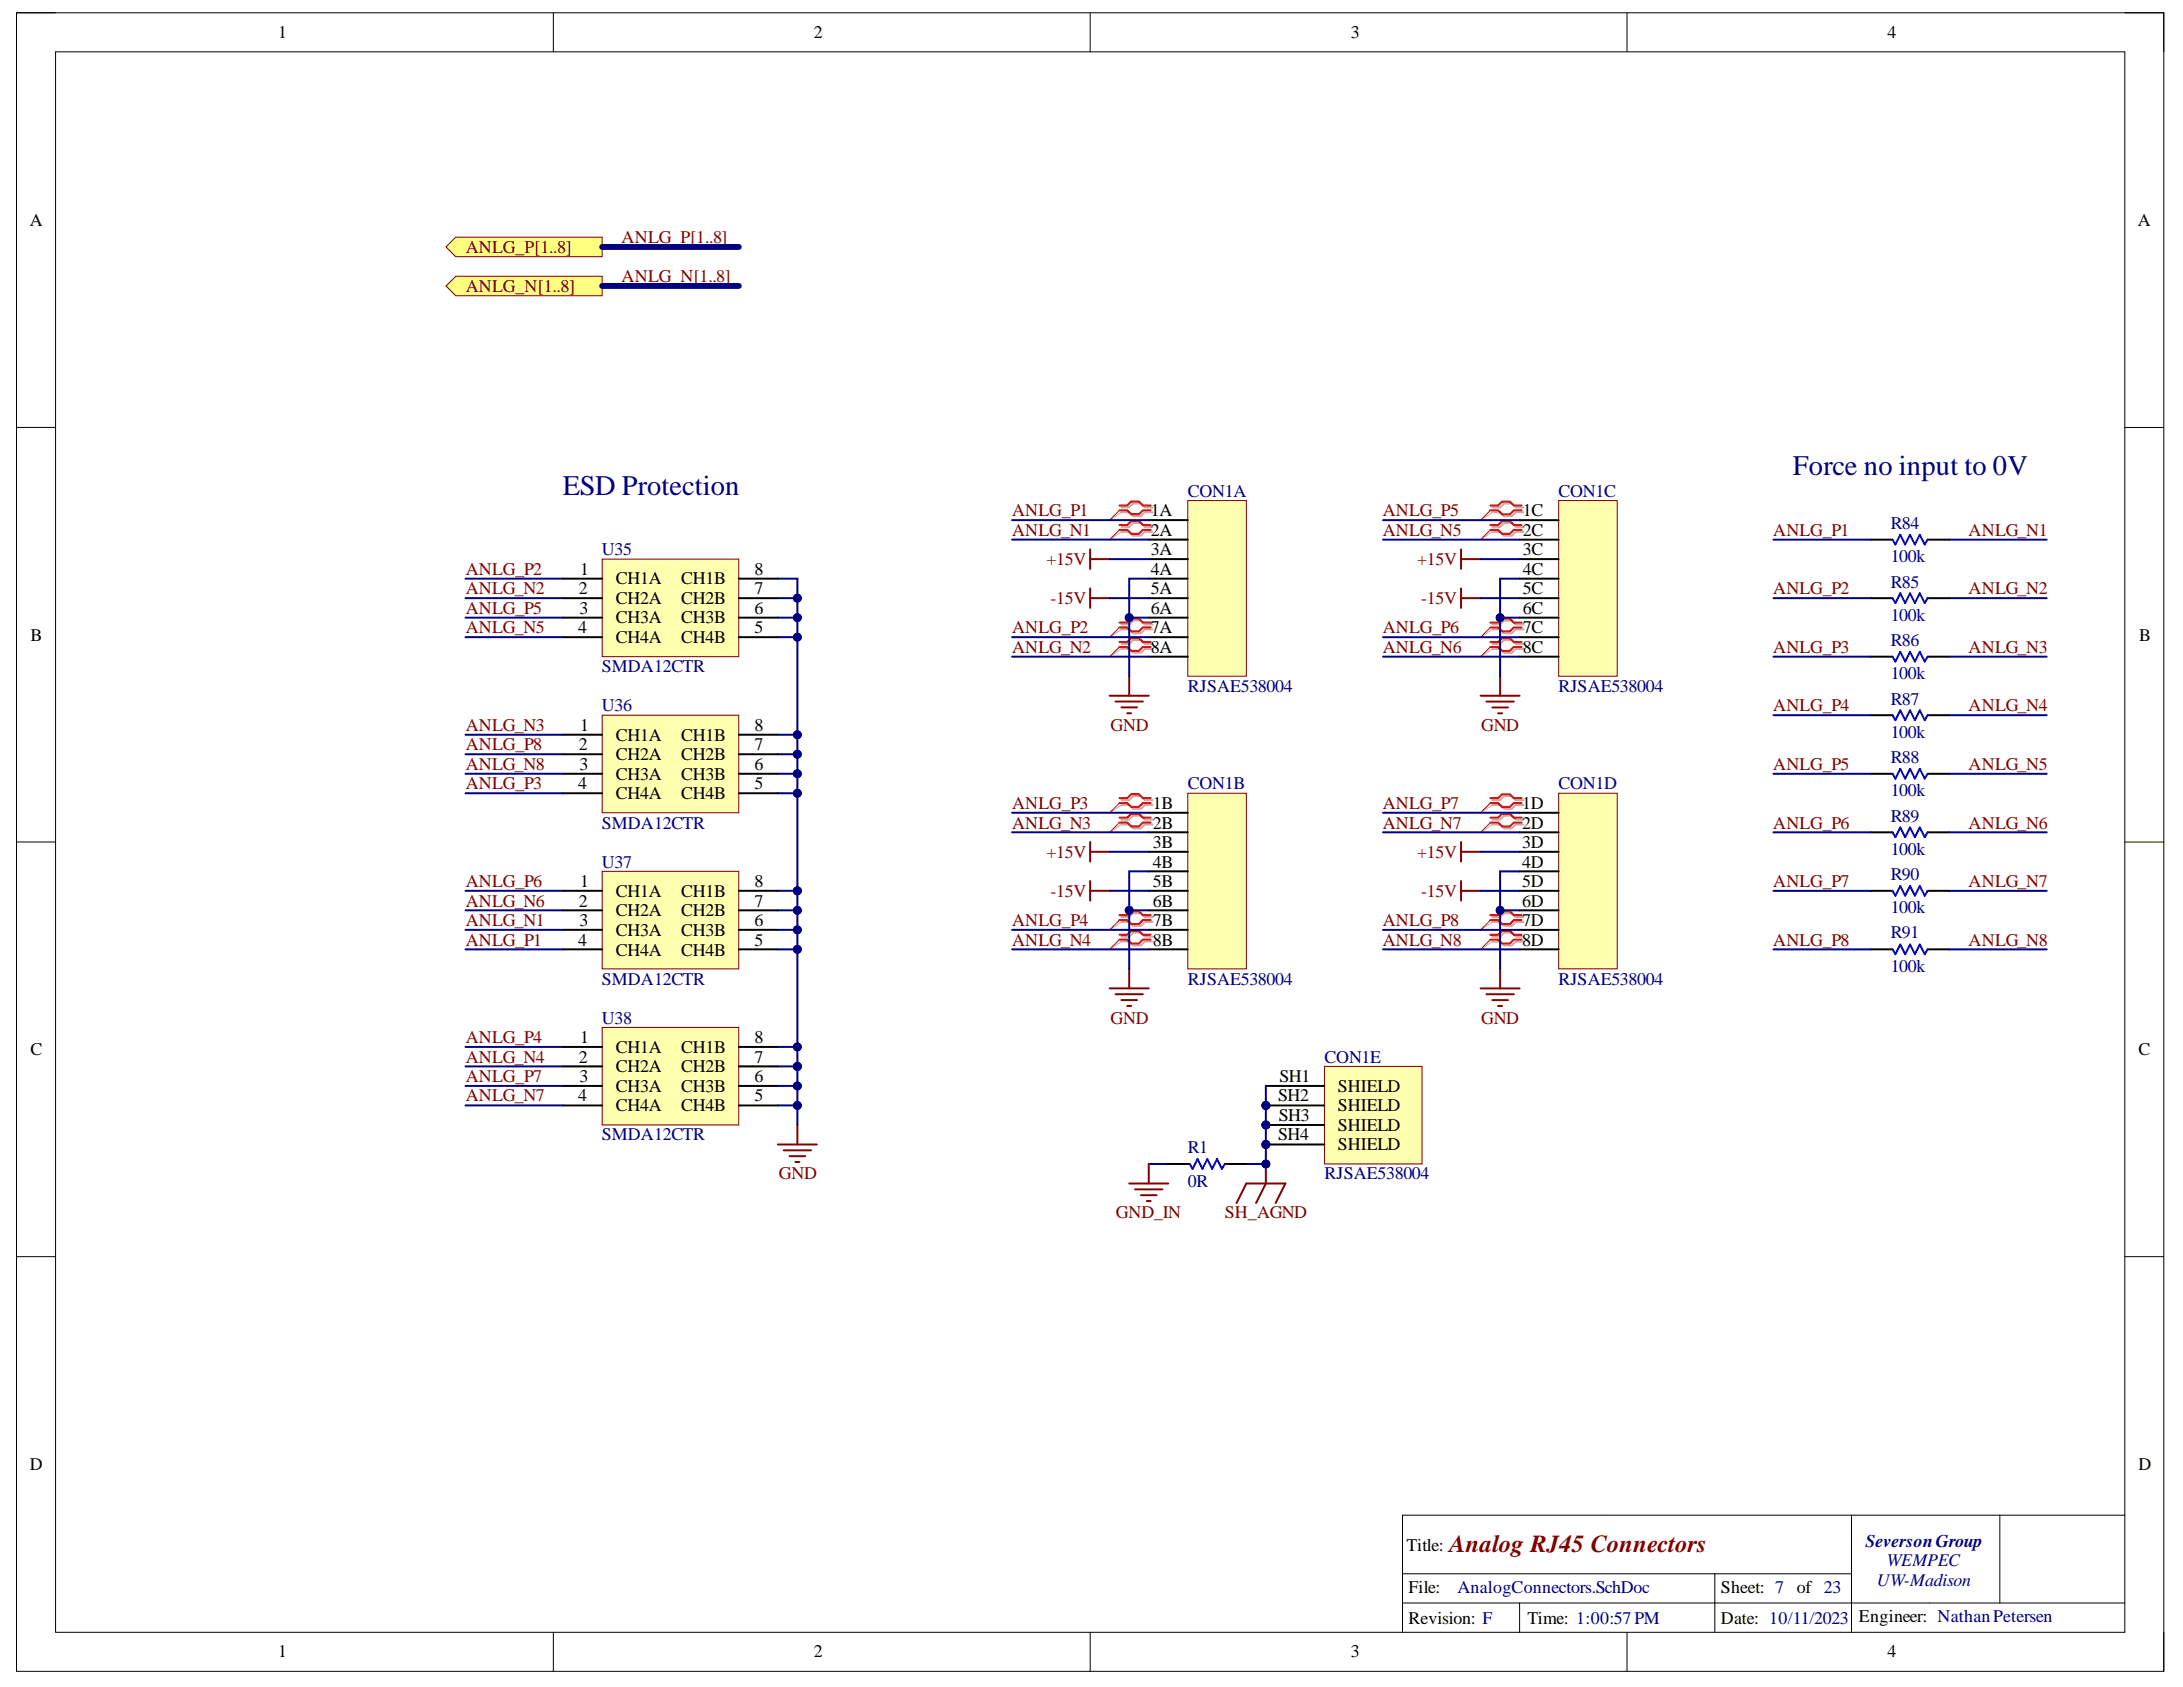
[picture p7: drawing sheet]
<svg xmlns="http://www.w3.org/2000/svg" width="279mm" height="216mm" viewBox="0 0 279 216" stroke-linecap="round" stroke-linejoin="round" font-family="sans-serif">
<defs><g id="words">
<g font-size="3.6" fill="#000080">
<text x="72" y="63.3">ESD Protection</text>
<text x="229.5" y="60.8">Force no input to 0V</text>
</g>
<text font-size="3.1" fill="#800000" x="185.5" y="198.7">Analog RJ45 Connectors</text>
<g font-size="2.3">
<text x="35.6" y="4.9">1</text>
<text x="104.2" y="4.9">2</text>
<text x="172.9" y="4.9">3</text>
<text x="241.6" y="4.9">4</text>
<text x="3.8" y="28.9">A</text>
<text x="273.6" y="28.9">A</text>
<text x="147.3" y="66.1">1A</text>
<text x="147.3" y="68.5">2A</text>
<text x="147.3" y="71.1">3A</text>
<text x="194.9" y="66.1">1C</text>
<text x="194.9" y="68.5">2C</text>
<text x="194.9" y="71.1">3C</text>
<text x="74.1" y="76.1">2</text>
<text x="74.2" y="73.5">1</text>
<text x="78.8" y="74.8">CH1A</text>
<text x="78.8" y="77.3">CH2A</text>
<text x="87.2" y="74.8">CH1B</text>
<text x="87.2" y="77.3">CH2B</text>
<text x="96.6" y="73.5">8</text>
<text x="96.6" y="76.1">7</text>
<text x="147.3" y="73.5">4A</text>
<text x="147.3" y="76.1">5A</text>
<text x="194.9" y="73.5">4C</text>
<text x="194.9" y="76.1">5C</text>
<text x="3.9" y="82">B</text>
<text x="74" y="81.1">4</text>
<text x="74.2" y="78.5">3</text>
<text x="78.8" y="79.8">CH3A</text>
<text x="78.8" y="82.3">CH4A</text>
<text x="87.2" y="79.8">CH3B</text>
<text x="87.2" y="82.3">CH4B</text>
<text x="96.6" y="78.5">6</text>
<text x="96.6" y="81.1">5</text>
<text x="147.3" y="78.5">6A</text>
<text x="147.3" y="81.1">7A</text>
<text x="147.3" y="83.6">8A</text>
<text x="194.9" y="78.5">6C</text>
<text x="194.9" y="81.1">7C</text>
<text x="194.9" y="83.6">8C</text>
<text x="273.8" y="82">B</text>
<text x="74.2" y="93.6">1</text>
<text x="78.8" y="94.8">CH1A</text>
<text x="87.2" y="94.8">CH1B</text>
<text x="96.6" y="93.6">8</text>
<text x="74" y="101">4</text>
<text x="74.1" y="96">2</text>
<text x="74.2" y="98.5">3</text>
<text x="78.8" y="99.8">CH3A</text>
<text x="78.8" y="97.3">CH2A</text>
<text x="87.2" y="99.8">CH3B</text>
<text x="87.2" y="97.3">CH2B</text>
<text x="96.6" y="98.5">6</text>
<text x="96.6" y="101">5</text>
<text x="96.6" y="96">7</text>
<text x="78.8" y="102.3">CH4A</text>
<text x="87.2" y="102.3">CH4B</text>
<text x="147.5" y="103.5">1B</text>
<text x="147.5" y="106.1">2B</text>
<text x="194.8" y="103.5">1D</text>
<text x="194.8" y="106.1">2D</text>
<text x="74.2" y="113.5">1</text>
<text x="96.6" y="113.5">8</text>
<text x="147.5" y="108.5">3B</text>
<text x="147.5" y="111.1">4B</text>
<text x="147.5" y="113.5">5B</text>
<text x="194.8" y="108.5">3D</text>
<text x="194.8" y="111.1">4D</text>
<text x="194.8" y="113.5">5D</text>
<text x="74.1" y="116">2</text>
<text x="74.2" y="118.5">3</text>
<text x="78.8" y="114.8">CH1A</text>
<text x="78.8" y="119.8">CH3A</text>
<text x="78.8" y="117.2">CH2A</text>
<text x="87.2" y="119.8">CH3B</text>
<text x="87.2" y="114.8">CH1B</text>
<text x="87.2" y="117.2">CH2B</text>
<text x="96.6" y="118.5">6</text>
<text x="96.6" y="116">7</text>
<text x="147.5" y="116">6B</text>
<text x="147.5" y="118.5">7B</text>
<text x="194.8" y="116">6D</text>
<text x="194.8" y="118.5">7D</text>
<text x="74" y="121">4</text>
<text x="78.8" y="122.3">CH4A</text>
<text x="87.2" y="122.3">CH4B</text>
<text x="96.6" y="121">5</text>
<text x="147.5" y="121">8B</text>
<text x="194.8" y="121">8D</text>
<text x="3.9" y="135.1">C</text>
<text x="74.1" y="136">2</text>
<text x="74.2" y="133.5">1</text>
<text x="78.8" y="134.7">CH1A</text>
<text x="78.8" y="137.2">CH2A</text>
<text x="87.2" y="134.7">CH1B</text>
<text x="87.2" y="137.2">CH2B</text>
<text x="96.6" y="133.5">8</text>
<text x="96.6" y="136">7</text>
<text x="273.7" y="135.1">C</text>
<text x="74" y="141">4</text>
<text x="74.2" y="138.5">3</text>
<text x="78.8" y="139.7">CH3A</text>
<text x="78.8" y="142.2">CH4A</text>
<text x="87.2" y="139.7">CH3B</text>
<text x="87.2" y="142.2">CH4B</text>
<text x="96.6" y="138.5">6</text>
<text x="96.6" y="141">5</text>
<text x="163.6" y="141">SH2</text>
<text x="163.7" y="143.5">SH3</text>
<text x="163.8" y="138.5">SH1</text>
<text x="171.2" y="139.7">SHIELD</text>
<text x="171.2" y="142.2">SHIELD</text>
<text x="163.6" y="146">SH4</text>
<text x="171.2" y="144.8">SHIELD</text>
<text x="171.2" y="147.2">SHIELD</text>
<text x="3.8" y="188.1">D</text>
<text x="273.7" y="188.1">D</text>
<text x="180" y="198.4">Title:</text>
<text x="180.3" y="203.9">File:</text>
<text x="220.3" y="203.9">Sheet: 7</text>
<text x="230" y="203.9">of 23</text>
<text x="180.3" y="207.9">Revision: F</text>
<text x="195.5" y="207.9">Time: 1:00:57PM</text>
<text x="220.3" y="207.9">Date: 10/11/2023</text>
<text x="237.9" y="207.6">Engineer: NathanPetersen</text>
<text x="35.6" y="212.1">1</text>
<text x="104.2" y="212.1">2</text>
<text x="172.9" y="212.1">3</text>
<text x="241.6" y="212.1">4</text>
</g>
<g font-size="2.3" fill="#800000">
<text x="59.6" y="32.4">ANLG_P[1..8]</text>
<text x="79.6" y="31.1">ANLG_P[1..8]</text>
<text x="59.6" y="37.4">ANLG_N[1..8]</text>
<text x="79.6" y="36.1">ANLG_N[1..8]</text>
<text x="129.5" y="66.1">ANLG_P1</text>
<text x="129.5" y="68.5">ANLG_N1</text>
<text x="177" y="66.1">ANLG_P5</text>
<text x="177" y="68.5">ANLG_N5</text>
<text x="226.9" y="68.5">ANLG_P1</text>
<text x="252" y="68.5">ANLG_N1</text>
<text x="59.6" y="76.1">ANLG_N2</text>
<text x="59.6" y="73.5">ANLG_P2</text>
<text x="133.9" y="72.3">+15V</text>
<text x="134.4" y="77.3">-15V</text>
<text x="181.4" y="72.3">+15V</text>
<text x="181.9" y="77.3">-15V</text>
<text x="226.9" y="76.1">ANLG_P2</text>
<text x="252" y="76.1">ANLG_N2</text>
<text x="59.6" y="78.5">ANLG_P5</text>
<text x="59.6" y="81.1">ANLG_N5</text>
<text x="129.5" y="81.1">ANLG_P2</text>
<text x="129.5" y="83.6">ANLG_N2</text>
<text x="177" y="81.1">ANLG_P6</text>
<text x="177" y="83.6">ANLG_N6</text>
<text x="226.9" y="83.6">ANLG_P3</text>
<text x="252" y="83.6">ANLG_N3</text>
<text x="59.6" y="93.6">ANLG_N3</text>
<text x="142.1" y="93.6">GND</text>
<text x="189.6" y="93.6">GND</text>
<text x="226.9" y="91">ANLG_P4</text>
<text x="252" y="91">ANLG_N4</text>
<text x="59.6" y="101">ANLG_P3</text>
<text x="59.6" y="96">ANLG_P8</text>
<text x="59.6" y="98.5">ANLG_N8</text>
<text x="226.9" y="98.5">ANLG_P5</text>
<text x="252" y="98.5">ANLG_N5</text>
<text x="129.5" y="103.5">ANLG_P3</text>
<text x="129.5" y="106.1">ANLG_N3</text>
<text x="177" y="103.5">ANLG_P7</text>
<text x="177" y="106.1">ANLG_N7</text>
<text x="226.9" y="106.1">ANLG_P6</text>
<text x="252" y="106.1">ANLG_N6</text>
<text x="59.6" y="113.5">ANLG_P6</text>
<text x="133.9" y="109.8">+15V</text>
<text x="181.4" y="109.8">+15V</text>
<text x="226.9" y="113.5">ANLG_P7</text>
<text x="252" y="113.5">ANLG_N7</text>
<text x="59.6" y="118.5">ANLG_N1</text>
<text x="59.6" y="116">ANLG_N6</text>
<text x="129.5" y="118.5">ANLG_P4</text>
<text x="134.4" y="114.8">-15V</text>
<text x="177" y="118.5">ANLG_P8</text>
<text x="181.9" y="114.8">-15V</text>
<text x="59.6" y="121">ANLG_P1</text>
<text x="129.5" y="121">ANLG_N4</text>
<text x="177" y="121">ANLG_N8</text>
<text x="226.9" y="121">ANLG_P8</text>
<text x="252" y="121">ANLG_N8</text>
<text x="142.1" y="131">GND</text>
<text x="189.6" y="131">GND</text>
<text x="59.6" y="133.5">ANLG_P4</text>
<text x="59.6" y="136">ANLG_N4</text>
<text x="59.6" y="138.5">ANLG_P7</text>
<text x="59.6" y="141">ANLG_N7</text>
<text x="99.7" y="150.9">GND</text>
<text x="142.8" y="155.9">GND_IN</text>
<text x="156.8" y="155.9">SH_AGND</text>
</g>
<g font-size="2.3" fill="#000080">
<text x="152" y="63.6">CON1A</text>
<text x="199.5" y="63.6">CON1C</text>
<text x="77" y="71.1">U35</text>
<text x="242" y="71.9">100k</text>
<text x="242" y="67.7">R84</text>
<text x="242" y="75.2">R85</text>
<text x="242" y="79.4">100k</text>
<text x="242" y="82.7">R86</text>
<text x="77" y="86">SMDA12CTR</text>
<text x="152" y="88.6">RJSAE538004</text>
<text x="199.5" y="88.6">RJSAE538004</text>
<text x="242" y="86.9">100k</text>
<text x="77" y="91">U36</text>
<text x="242" y="94.4">100k</text>
<text x="242" y="90.2">R87</text>
<text x="152" y="101">CON1B</text>
<text x="199.5" y="101">CON1D</text>
<text x="242" y="101.9">100k</text>
<text x="242" y="97.7">R88</text>
<text x="77" y="106.1">SMDA12CTR</text>
<text x="242" y="105.1">R89</text>
<text x="77" y="111.1">U37</text>
<text x="242" y="109.4">100k</text>
<text x="242" y="112.7">R90</text>
<text x="242" y="116.9">100k</text>
<text x="242" y="124.4">100k</text>
<text x="242" y="120.1">R91</text>
<text x="77" y="126">SMDA12CTR</text>
<text x="77" y="131">U38</text>
<text x="152" y="126">RJSAE538004</text>
<text x="199.5" y="126">RJSAE538004</text>
<text x="169.5" y="136">CON1E</text>
<text x="77" y="146">SMDA12CTR</text>
<text x="152" y="147.6">R1</text>
<text x="152" y="151.9">0R</text>
<text x="169.5" y="150.9">RJSAE538004</text>
<text x="238.8" y="197.9">SeversonGroup</text>
<text x="186.5" y="203.9">AnalogConnectors.SchDoc</text>
<text x="240.2" y="202.9">UW-Madison</text>
<text x="241.5" y="200.4">WEMPEC</text>
</g>
</g></defs>
<path d="M2.1 1.6h274.8v212.3h-274.8z" fill="none" stroke="#000" stroke-width=".13"/>
<path d="M7.1 6.6h264.9v202.3h-264.9z" fill-rule="evenodd" fill="#fff"/>
<g fill="none" stroke="#000" stroke-width=".13">
<path d="M2.1 1.6h5M7.1 6.6h264.9v202.3h-264.9zM70.8 1.6v5M139.5 1.6v5M208.2 1.6v5M272 1.6h4.9v5M2.1 54.7h5M272 54.7h4.9M2.1 107.8h5M272 107.8h4.9M2.1 160.8h5M272 160.8h4.9"/>
<path d="M237 193.9v15M256 193.9v11.3M272 193.9h-92.5v15M70.8 208.9v5M139.5 208.9v5M179.5 201.4h57.5M179.5 205.2h92.5M194.5 205.2v3.7M208.2 208.9v5M219.5 201.4v7.5M276.9 208.9v5"/>
</g>
<g fill="none" stroke="#800000" stroke-width=".25">
<path d="M139.5 70.3v2.5M139.5 75.3v2.5M139.5 71.6h2.5M139.5 76.6h2.5M187 71.6h2.5M187 76.6h2.5M187 70.3v2.5M187 75.3v2.5M142 89h5M142.8 89.8h3.5M143.5 90.5h2M144.3 91.3h.5"/>
<path d="M144.5 86.5v2.5M189.5 89h5M190.3 89.8h3.5M191 90.5h2M191.7 91.3h.6M192 86.5v2.5M139.5 107.8v2.5M139.5 112.8v2.5M139.5 109h2.5M139.5 114h2.5M187 109h2.5M187 114h2.5"/>
<path d="M187 107.8v2.5M187 112.8v2.5M142 126.5h5M142.8 127.2h3.5M143.5 128h2M144.3 128.7h.5M144.5 124v2.5M189.5 126.5h5M190.3 127.2h3.5M191 128h2M191.7 128.7h.6M192 124v2.5"/>
</g>
<path d="M58.3 30.4h18.8v2.5h-18.8l-1.2-1.3z" fill-rule="evenodd" fill="#ffff80"/>
<path d="M58.3 30.4h18.8v2.5h-18.8l-1.2-1.3z" fill="none" stroke="#800000" stroke-width=".13"/>
<path d="M57.1 36.6l1.2-1.3h18.8v2.5h-18.8z" fill-rule="evenodd" fill="#ffff80"/>
<path d="M57.1 36.6l1.2-1.3h18.8v2.5h-18.8z" fill="none" stroke="#800000" stroke-width=".13"/>
<path d="M158.3 154l1.2-2.5h5l-1.2 2.5M162 149v2.5l-1.2 2.5" fill="none" stroke="#800000" stroke-width=".25"/>
<circle cx="162" cy="149" r=".5" fill="#000080"/>
<circle cx="162" cy="149" r=".5" fill="none" stroke="#000080" stroke-width=".13"/>
<g fill="none" stroke="#d0a3a3" stroke-width=".25">
<path d="M143.5 64.9h1l.5-.5h1l.5 .5h1M143.5 65.6h1l.5 .5h1l.5-.5h1M143.5 67.4h1l.5-.5h1l.5 .5h1M143.5 68.1h1l.5 .5h1l.5-.5h1M143.5 79.9h1l.5-.5h1l.5 .5h1M191 64.9h1l.5-.5h1l.5 .5h1M191 65.6h1l.5 .5h1l.5-.5h1M191 67.4h1l.5-.5h1l.5 .5h1M191 68.1h1l.5 .5h1l.5-.5h1M191 79.9h1l.5-.5h1l.5 .5h1M143.5 80.5h1l.5 .5h1l.5-.5h1M143.5 82.4h1l.5-.5h1l.5 .5h1"/>
<path d="M143.5 83h1l.5 .5h1l.5-.5h1M191 80.5h1l.5 .6h1l.5-.6h1M191 82.4h1l.5-.5h1l.5 .5h1M191 83h1l.5 .5h1l.5-.5h1M143.5 102.4h1l.5-.5h1l.5 .5h1M143.5 103h1l.5 .5h1l.5-.5h1M143.5 104.9h1l.5-.5h1l.5 .5h1M143.5 105.5h1l.5 .5h1l.5-.5h1M143.5 117.4h1l.5-.5h1l.5 .5h1M143.5 118h1l.5 .5h1l.5-.5h1M143.5 119.9h1l.5-.5h1l.5 .5h1M191 102.4h1l.5-.5h1l.5 .5h1"/>
<path d="M191 103h1l.5 .5h1l.5-.5h1M191 104.9h1l.5-.5h1l.5 .5h1M191 105.5h1l.5 .5h1l.5-.5h1M191 117.4h1l.5-.5h1l.5 .5h1M191 118h1l.5 .5h1l.5-.5h1M191 119.9h1l.5-.5h1l.5 .5h1M143.5 120.5h1l.5 .5h1l.5-.5h1M191 120.5h1l.5 .5h1l.5-.5h1"/>
</g>
<g fill="none" stroke="#d0a3a3" stroke-width=".13">
<path d="M143.5 65.6l-1.5 1M143.5 68.1l-1.5 1M191 65.6l-1.5 1M191 68.1l-1.5 1M143.5 80.5l-1.5 1M143.5 83l-1.5 1M191 80.5l-1.5 1M191 83l-1.5 1M143.5 103l-1.5 1M143.5 105.5l-1.5 1M143.5 118l-1.5 1M191 103l-1.5 1"/>
<path d="M191 105.5l-1.5 1M191 118l-1.5 1M143.5 120.5l-1.5 1M191 120.5l-1.5 1"/>
</g>
<g fill="none" stroke="#f00" stroke-width=".25">
<path d="M143.3 64.7h1l.5-.5h1l.5 .5h1M143.3 65.3h1l.5 .5h1l.5-.5h1M143.3 67.2h1l.5-.5h1l.5 .5h1M143.3 67.8h1l.5 .5h1l.5-.5h1M143.3 79.7h1l.5-.5h1l.5 .5h1M190.8 64.7h.9l.6-.5h.9l.6 .5h.9M190.8 65.3h.9l.6 .5h.9l.6-.5h.9M190.8 67.2h.9l.6-.5h.9l.6 .5h.9M190.8 67.8h.9l.6 .5h.9l.6-.5h.9M190.8 79.7h.9l.6-.5h.9l.6 .5h.9M143.3 80.3h1l.5 .5h1l.5-.5h1M143.3 82.2h1l.5-.5h1l.5 .5h1"/>
<path d="M143.3 82.8h1l.5 .5h1l.5-.5h1M190.8 80.3h.9l.6 .5h.9l.6-.5h.9M190.8 82.2h.9l.6-.5h.9l.6 .5h.9M190.8 82.8h.9l.6 .5h.9l.6-.5h.9M143.3 102.1h1l.5-.5h1l.5 .5h1M143.3 102.8h1l.5 .5h1l.5-.5h1M143.3 104.6h1l.5-.5h1l.5 .5h1M143.3 105.3h1l.5 .5h1l.5-.5h1M143.3 117.1h1l.5-.5h1l.5 .5h1M143.3 117.8h1l.5 .5h1l.5-.5h1M143.3 119.6h1l.5-.5h1l.5 .5h1M190.8 102.1h.9l.6-.4h.9l.6 .4h.9"/>
<path d="M190.8 102.8h.9l.6 .5h.9l.6-.5h.9M190.8 104.6h.9l.6-.5h.9l.6 .5h.9M190.8 105.3h.9l.6 .5h.9l.6-.5h.9M190.8 117.1h.9l.6-.5h.9l.6 .5h.9M190.8 117.8h.9l.6 .5h.9l.6-.5h.9M190.8 119.6h.9l.6-.5h.9l.6 .5h.9M143.3 120.2h1l.5 .5h1l.5-.5h1M190.8 120.3h.9l.6 .4h.9l.6-.4h.9"/>
</g>
<g fill="none" stroke="#f00" stroke-width=".13">
<path d="M143.3 65.3l-1.3 1.3M143.3 67.8l-1.3 1.3M190.8 65.3l-1.3 1.3M190.8 67.8l-1.3 1.3M143.3 80.3l-1.3 1.2M143.3 82.8l-1.3 1.2M190.8 80.3l-1.3 1.2M190.8 82.8l-1.3 1.2M143.3 102.8l-1.3 1.2M143.3 105.3l-1.3 1.2M143.3 117.8l-1.3 1.2M190.8 102.8l-1.3 1.2"/>
<path d="M190.8 105.3l-1.3 1.2M190.8 117.8l-1.3 1.2M143.3 120.2l-1.3 1.3M190.8 120.3l-1.3 1.2"/>
</g>
<path d="M152 64.1h7.5v22.4h-7.5z" fill-rule="evenodd" fill="#ffffb0"/>
<path d="M152 64.1h7.5v22.4h-7.5z" fill="none" stroke="#800000" stroke-width=".13"/>
<path d="M147 66.6h5M147 69.1h5M147 71.6h5M147 74.1h5M147 76.6h5M147 79h5M147 81.5h5M147 84h5" fill="none" stroke="#000" stroke-width=".25"/>
<path d="M152 101.5h7.5v22.5h-7.5z" fill-rule="evenodd" fill="#ffffb0"/>
<path d="M152 101.5h7.5v22.5h-7.5z" fill="none" stroke="#800000" stroke-width=".13"/>
<path d="M147 104h5M147 106.5h5M147 109h5M147 111.5h5M147 114h5M147 116.5h5M147 119h5M147 121.5h5" fill="none" stroke="#000" stroke-width=".25"/>
<path d="M199.5 64.1h7.5v22.4h-7.5z" fill-rule="evenodd" fill="#ffffb0"/>
<path d="M199.5 64.1h7.5v22.4h-7.5z" fill="none" stroke="#800000" stroke-width=".13"/>
<path d="M194.5 66.6h5M194.5 69.1h5M194.5 71.6h5M194.5 74.1h5M194.5 76.6h5M194.5 79h5M194.5 81.5h5M194.5 84h5" fill="none" stroke="#000" stroke-width=".25"/>
<path d="M199.5 101.5h7.5v22.5h-7.5z" fill-rule="evenodd" fill="#ffffb0"/>
<path d="M199.5 101.5h7.5v22.5h-7.5z" fill="none" stroke="#800000" stroke-width=".13"/>
<path d="M194.5 104h5M194.5 106.5h5M194.5 109h5M194.5 111.5h5M194.5 114h5M194.5 116.5h5M194.5 119h5M194.5 121.5h5" fill="none" stroke="#000" stroke-width=".25"/>
<circle cx="162" cy="141.5" r=".5" fill="#000080"/>
<circle cx="162" cy="141.5" r=".5" fill="none" stroke="#000080" stroke-width=".13"/>
<circle cx="162" cy="144" r=".5" fill="#000080"/>
<circle cx="162" cy="144" r=".5" fill="none" stroke="#000080" stroke-width=".13"/>
<circle cx="162" cy="146.5" r=".5" fill="#000080"/>
<circle cx="162" cy="146.5" r=".5" fill="none" stroke="#000080" stroke-width=".13"/>
<path d="M169.5 136.5h12.5v12.5h-12.5z" fill-rule="evenodd" fill="#ffffb0"/>
<path d="M169.5 136.5h12.5v12.5h-12.5z" fill="none" stroke="#800000" stroke-width=".13"/>
<path d="M162 139h7.5M162 141.5h7.5" fill="none" stroke="#000" stroke-width=".25"/>
<circle cx="162" cy="141.5" r=".5" fill="#000080"/>
<circle cx="162" cy="141.5" r=".5" fill="none" stroke="#000080" stroke-width=".13"/>
<path d="M162 144h7.5" fill="none" stroke="#000" stroke-width=".25"/>
<circle cx="162" cy="144" r=".5" fill="#000080"/>
<circle cx="162" cy="144" r=".5" fill="none" stroke="#000080" stroke-width=".13"/>
<path d="M162 146.5h7.5" fill="none" stroke="#000" stroke-width=".25"/>
<circle cx="162" cy="146.5" r=".5" fill="#000080"/>
<circle cx="162" cy="146.5" r=".5" fill="none" stroke="#000080" stroke-width=".13"/>
<path d="M77.1 71.6h17.5v12.4h-17.5z" fill-rule="evenodd" fill="#ffffb0"/>
<path d="M77.1 71.6h17.5v12.4h-17.5z" fill="none" stroke="#800000" stroke-width=".13"/>
<path d="M72.1 74.1h5M72.1 79h5M72.1 76.6h5M94.6 74.1h5M94.6 79h5M94.6 76.6h5M72.1 81.5h5M94.6 81.5h5" fill="none" stroke="#000" stroke-width=".25"/>
<path d="M77.1 91.5h17.5v12.5h-17.5z" fill-rule="evenodd" fill="#ffffb0"/>
<path d="M77.1 91.5h17.5v12.5h-17.5z" fill="none" stroke="#800000" stroke-width=".13"/>
<path d="M72.1 94h5M72.1 99h5M72.1 96.5h5M94.6 94h5M94.6 99h5M94.6 96.5h5M72.1 101.5h5M94.6 101.5h5" fill="none" stroke="#000" stroke-width=".25"/>
<path d="M77.1 111.5h17.5v12.5h-17.5z" fill-rule="evenodd" fill="#ffffb0"/>
<path d="M77.1 111.5h17.5v12.5h-17.5z" fill="none" stroke="#800000" stroke-width=".13"/>
<path d="M72.1 114h5M72.1 119h5M72.1 116.5h5M94.6 114h5M94.6 119h5M94.6 116.5h5M72.1 121.5h5M94.6 121.5h5" fill="none" stroke="#000" stroke-width=".25"/>
<path d="M77.1 131.5h17.5v12.5h-17.5z" fill-rule="evenodd" fill="#ffffb0"/>
<path d="M77.1 131.5h17.5v12.5h-17.5z" fill="none" stroke="#800000" stroke-width=".13"/>
<g fill="none" stroke="#000" stroke-width=".25">
<path d="M239.5 69.1h2.7M239.5 76.6h2.7M246.7 69.1h2.8M246.7 76.6h2.8M239.5 99h2.7M239.5 84h2.7M239.5 91.5h2.7M246.7 99h2.8M246.7 84h2.8M246.7 91.5h2.8M239.5 106.5h2.7M239.5 114h2.7"/>
<path d="M246.7 106.5h2.8M246.7 114h2.8M72.1 134h5M72.1 139h5M72.1 136.5h5M94.6 134h5M94.6 139h5M94.6 136.5h5M239.5 121.5h2.7M246.7 121.5h2.8M72.1 141.5h5M94.6 141.5h5"/>
</g>
<path d="M99.6 146.5h4.9M100.3 147.2h3.5M101.1 148h2M101.8 148.7h.5M102.1 144v2.5" fill="none" stroke="#800000" stroke-width=".25"/>
<path d="M242.2 69.1l.4 .6 .6-1.3 .6 1.3 .7-1.3 .6 1.3 .6-1.3 .6 1.3 .4-.6M242.2 76.6l.4 .6 .6-1.3 .6 1.3 .7-1.3 .6 1.3 .6-1.3 .6 1.3 .4-.6M242.2 99l.4 .7 .6-1.3 .6 1.3 .7-1.3 .6 1.3 .6-1.3 .6 1.3 .4-.7M242.2 84l.4 .7 .6-1.3 .6 1.3 .7-1.3 .6 1.3 .6-1.3 .6 1.3 .4-.7M242.2 91.5l.4 .7 .6-1.3 .6 1.3 .7-1.3 .6 1.3 .6-1.3 .6 1.3 .4-.7M242.2 106.5l.4 .6 .6-1.2 .6 1.2 .7-1.2 .6 1.2 .6-1.2 .6 1.2 .4-.6M242.2 114l.4 .6 .6-1.2 .6 1.2 .7-1.2 .6 1.2 .6-1.2 .6 1.2 .4-.6M242.2 121.5l.4 .6 .6-1.2 .6 1.2 .7-1.2 .6 1.2 .6-1.2 .6 1.2 .4-.6" fill="none" stroke="#00f" stroke-width=".25"/>
<path d="M129.5 66.6h17.5M129.5 69.1h17.5M142 76.6h5M129.5 81.5h17.5M129.5 84h17.5M129.5 104h17.5M129.5 119h17.5M129.5 106.5h17.5M142 114h5M144.5 116.5h2.5M129.5 121.5h17.5" fill="none" stroke="#000080" stroke-width=".25"/>
<circle cx="144.5" cy="116.5" r=".5" fill="#000080"/>
<circle cx="144.5" cy="116.5" r=".5" fill="none" stroke="#000080" stroke-width=".13"/>
<path d="M177 66.6h17.5M177 69.1h17.5M189.5 76.6h5M192 79h2.5M177 81.5h17.5M177 84h17.5" fill="none" stroke="#000080" stroke-width=".25"/>
<circle cx="192" cy="79.1" r=".5" fill="#000080"/>
<circle cx="192" cy="79.1" r=".5" fill="none" stroke="#000080" stroke-width=".13"/>
<path d="M177 104h17.5M177 119h17.5M177 106.5h17.5M189.5 114h5M192 116.5h2.5M177 121.5h17.5" fill="none" stroke="#000080" stroke-width=".25"/>
<circle cx="192" cy="116.5" r=".5" fill="#000080"/>
<circle cx="192" cy="116.5" r=".5" fill="none" stroke="#000080" stroke-width=".13"/>
<path d="M142 71.6h5M144.5 79h2.5" fill="none" stroke="#000080" stroke-width=".25"/>
<circle cx="144.5" cy="79" r=".5" fill="#000080"/>
<circle cx="144.5" cy="79" r=".5" fill="none" stroke="#000080" stroke-width=".13"/>
<path d="M189.5 71.6h5M99.6 81.5h2.5M142 109h5M189.5 109h5M147 149h2.5" fill="none" stroke="#000080" stroke-width=".25"/>
<circle cx="102.1" cy="81.5" r=".5" fill="#000080"/>
<circle cx="102.1" cy="81.5" r=".5" fill="none" stroke="#000080" stroke-width=".13"/>
<path d="M99.6 74.1h2.5v2.5h-2.5" fill="none" stroke="#000080" stroke-width=".25"/>
<circle cx="102.1" cy="76.5" r=".5" fill="#000080"/>
<circle cx="102.1" cy="76.5" r=".5" fill="none" stroke="#000080" stroke-width=".13"/>
<path d="M102.1 76.6v2.4h-2.5" fill="none" stroke="#000080" stroke-width=".25"/>
<circle cx="102.1" cy="79" r=".5" fill="#000080"/>
<circle cx="102.1" cy="79" r=".5" fill="none" stroke="#000080" stroke-width=".13"/>
<circle cx="102.1" cy="76.5" r=".5" fill="#000080"/>
<circle cx="102.1" cy="76.5" r=".5" fill="none" stroke="#000080" stroke-width=".13"/>
<path d="M99.6 94h2.5" fill="none" stroke="#000080" stroke-width=".25"/>
<circle cx="102.1" cy="94" r=".5" fill="#000080"/>
<circle cx="102.1" cy="94" r=".5" fill="none" stroke="#000080" stroke-width=".13"/>
<path d="M99.6 96.5h2.5" fill="none" stroke="#000080" stroke-width=".25"/>
<circle cx="102.1" cy="96.5" r=".5" fill="#000080"/>
<circle cx="102.1" cy="96.5" r=".5" fill="none" stroke="#000080" stroke-width=".13"/>
<path d="M99.6 99h2.5" fill="none" stroke="#000080" stroke-width=".25"/>
<circle cx="102.1" cy="99" r=".5" fill="#000080"/>
<circle cx="102.1" cy="99" r=".5" fill="none" stroke="#000080" stroke-width=".13"/>
<path d="M99.6 101.5h2.5" fill="none" stroke="#000080" stroke-width=".25"/>
<circle cx="102.1" cy="101.5" r=".5" fill="#000080"/>
<circle cx="102.1" cy="101.5" r=".5" fill="none" stroke="#000080" stroke-width=".13"/>
<path d="M99.6 114h2.5" fill="none" stroke="#000080" stroke-width=".25"/>
<circle cx="102.1" cy="114" r=".5" fill="#000080"/>
<circle cx="102.1" cy="114" r=".5" fill="none" stroke="#000080" stroke-width=".13"/>
<path d="M102.1 114v2.5h-2.5" fill="none" stroke="#000080" stroke-width=".25"/>
<circle cx="102.1" cy="116.5" r=".5" fill="#000080"/>
<circle cx="102.1" cy="116.5" r=".5" fill="none" stroke="#000080" stroke-width=".13"/>
<circle cx="102.1" cy="114" r=".5" fill="#000080"/>
<circle cx="102.1" cy="114" r=".5" fill="none" stroke="#000080" stroke-width=".13"/>
<path d="M99.6 119h2.5" fill="none" stroke="#000080" stroke-width=".25"/>
<circle cx="102.1" cy="119" r=".5" fill="#000080"/>
<circle cx="102.1" cy="119" r=".5" fill="none" stroke="#000080" stroke-width=".13"/>
<path d="M99.6 121.5h2.5" fill="none" stroke="#000080" stroke-width=".25"/>
<circle cx="102.1" cy="121.5" r=".5" fill="#000080"/>
<circle cx="102.1" cy="121.5" r=".5" fill="none" stroke="#000080" stroke-width=".13"/>
<path d="M99.6 134h2.5" fill="none" stroke="#000080" stroke-width=".25"/>
<circle cx="102.1" cy="134" r=".5" fill="#000080"/>
<circle cx="102.1" cy="134" r=".5" fill="none" stroke="#000080" stroke-width=".13"/>
<path d="M99.6 136.5h2.5" fill="none" stroke="#000080" stroke-width=".25"/>
<circle cx="102.1" cy="136.5" r=".5" fill="#000080"/>
<circle cx="102.1" cy="136.5" r=".5" fill="none" stroke="#000080" stroke-width=".13"/>
<path d="M102.1 136.5v2.5h-2.5" fill="none" stroke="#000080" stroke-width=".25"/>
<circle cx="102.1" cy="139" r=".5" fill="#000080"/>
<circle cx="102.1" cy="139" r=".5" fill="none" stroke="#000080" stroke-width=".13"/>
<circle cx="102.1" cy="136.5" r=".5" fill="#000080"/>
<circle cx="102.1" cy="136.5" r=".5" fill="none" stroke="#000080" stroke-width=".13"/>
<path d="M102.1 141.5v2.5" fill="none" stroke="#000080" stroke-width=".25"/>
<circle cx="102.1" cy="141.5" r=".5" fill="#000080"/>
<circle cx="102.1" cy="141.5" r=".5" fill="none" stroke="#000080" stroke-width=".13"/>
<path d="M102.1 139v2.5h-2.5" fill="none" stroke="#000080" stroke-width=".25"/>
<circle cx="102.1" cy="141.5" r=".5" fill="#000080"/>
<circle cx="102.1" cy="141.5" r=".5" fill="none" stroke="#000080" stroke-width=".13"/>
<circle cx="102.1" cy="139" r=".5" fill="#000080"/>
<circle cx="102.1" cy="139" r=".5" fill="none" stroke="#000080" stroke-width=".13"/>
<g fill="none" stroke="#000080" stroke-width=".25">
<path d="M59.6 79h12.5M59.6 76.6h12.5M59.6 74.1h12.5M59.6 81.5h12.5M59.6 94h12.5M59.6 96.5h12.5M59.6 99h12.5M59.6 101.5h12.5M59.6 114h12.5M59.6 116.5h12.5M59.6 119h12.5M102.1 116.5v20"/>
<path d="M59.6 121.5h12.5M59.6 134h12.5M59.6 139h12.5M59.6 136.5h12.5M59.6 141.5h12.5"/>
</g>
<circle cx="102.1" cy="136.5" r=".5" fill="#000080"/>
<circle cx="102.1" cy="136.5" r=".5" fill="none" stroke="#000080" stroke-width=".13"/>
<circle cx="102.1" cy="134" r=".5" fill="#000080"/>
<circle cx="102.1" cy="134" r=".5" fill="none" stroke="#000080" stroke-width=".13"/>
<circle cx="102.1" cy="121.5" r=".5" fill="#000080"/>
<circle cx="102.1" cy="121.5" r=".5" fill="none" stroke="#000080" stroke-width=".13"/>
<circle cx="102.1" cy="119" r=".5" fill="#000080"/>
<circle cx="102.1" cy="119" r=".5" fill="none" stroke="#000080" stroke-width=".13"/>
<circle cx="102.1" cy="116.5" r=".5" fill="#000080"/>
<circle cx="102.1" cy="116.5" r=".5" fill="none" stroke="#000080" stroke-width=".13"/>
<path d="M102.1 79v35" fill="none" stroke="#000080" stroke-width=".25"/>
<circle cx="102.1" cy="79" r=".5" fill="#000080"/>
<circle cx="102.1" cy="79" r=".5" fill="none" stroke="#000080" stroke-width=".13"/>
<circle cx="102.1" cy="81.5" r=".5" fill="#000080"/>
<circle cx="102.1" cy="81.5" r=".5" fill="none" stroke="#000080" stroke-width=".13"/>
<circle cx="102.1" cy="94" r=".5" fill="#000080"/>
<circle cx="102.1" cy="94" r=".5" fill="none" stroke="#000080" stroke-width=".13"/>
<circle cx="102.1" cy="96.5" r=".5" fill="#000080"/>
<circle cx="102.1" cy="96.5" r=".5" fill="none" stroke="#000080" stroke-width=".13"/>
<circle cx="102.1" cy="99" r=".5" fill="#000080"/>
<circle cx="102.1" cy="99" r=".5" fill="none" stroke="#000080" stroke-width=".13"/>
<circle cx="102.1" cy="101.5" r=".5" fill="#000080"/>
<circle cx="102.1" cy="101.5" r=".5" fill="none" stroke="#000080" stroke-width=".13"/>
<circle cx="102.1" cy="114" r=".5" fill="#000080"/>
<circle cx="102.1" cy="114" r=".5" fill="none" stroke="#000080" stroke-width=".13"/>
<g fill="none" stroke="#000080" stroke-width=".25">
<path d="M227 69.1h12.5M227 76.6h12.5M249.5 69.1h12.5M249.5 76.6h12.5M227 99h12.5M227 84h12.5M227 91.5h12.5M249.5 99h12.5M249.5 84h12.5M249.5 91.5h12.5M147 111.5h-2.5v12.5M227 114h12.5"/>
<path d="M227 106.5h12.5M249.5 114h12.5M249.5 106.5h12.5M227 121.5h12.5M249.5 121.5h12.5"/>
</g>
<circle cx="144.5" cy="116.5" r=".5" fill="#000080"/>
<circle cx="144.5" cy="116.5" r=".5" fill="none" stroke="#000080" stroke-width=".13"/>
<path d="M147 74.1h-2.5v12.4" fill="none" stroke="#000080" stroke-width=".25"/>
<circle cx="144.5" cy="79" r=".5" fill="#000080"/>
<circle cx="144.5" cy="79" r=".5" fill="none" stroke="#000080" stroke-width=".13"/>
<path d="M162 139v10h-2.5" fill="none" stroke="#000080" stroke-width=".25"/>
<circle cx="162" cy="141.5" r=".5" fill="#000080"/>
<circle cx="162" cy="141.5" r=".5" fill="none" stroke="#000080" stroke-width=".13"/>
<circle cx="162" cy="144" r=".5" fill="#000080"/>
<circle cx="162" cy="144" r=".5" fill="none" stroke="#000080" stroke-width=".13"/>
<circle cx="162" cy="146.5" r=".5" fill="#000080"/>
<circle cx="162" cy="146.5" r=".5" fill="none" stroke="#000080" stroke-width=".13"/>
<circle cx="162" cy="149" r=".5" fill="#000080"/>
<circle cx="162" cy="149" r=".5" fill="none" stroke="#000080" stroke-width=".13"/>
<path d="M194.5 111.5h-2.5v12.5" fill="none" stroke="#000080" stroke-width=".25"/>
<circle cx="192" cy="116.5" r=".5" fill="#000080"/>
<circle cx="192" cy="116.5" r=".5" fill="none" stroke="#000080" stroke-width=".13"/>
<path d="M194.5 74.1h-2.5v12.4" fill="none" stroke="#000080" stroke-width=".25"/>
<circle cx="192" cy="79.1" r=".5" fill="#000080"/>
<circle cx="192" cy="79.1" r=".5" fill="none" stroke="#000080" stroke-width=".13"/>
<path d="M77.1 36.6h17.5M77.1 31.6h17.5" fill="none" stroke="#000080" stroke-width=".76"/>
<path d="M149.5 149h2.8M156.8 149h2.7" fill="none" stroke="#000" stroke-width=".25"/>
<path d="M152.3 149l.3 .6 .7-1.3 .6 1.3 .6-1.3 .6 1.3 .7-1.3 .6 1.3 .4-.6" fill="none" stroke="#00f" stroke-width=".25"/>
<path d="M144.5 151.5h5M145.3 152.2h3.5M146 153h2M146.8 153.7h.5M147 149v2.5" fill="none" stroke="#800000" stroke-width=".25"/>
<use href="#words"/>
</svg>
